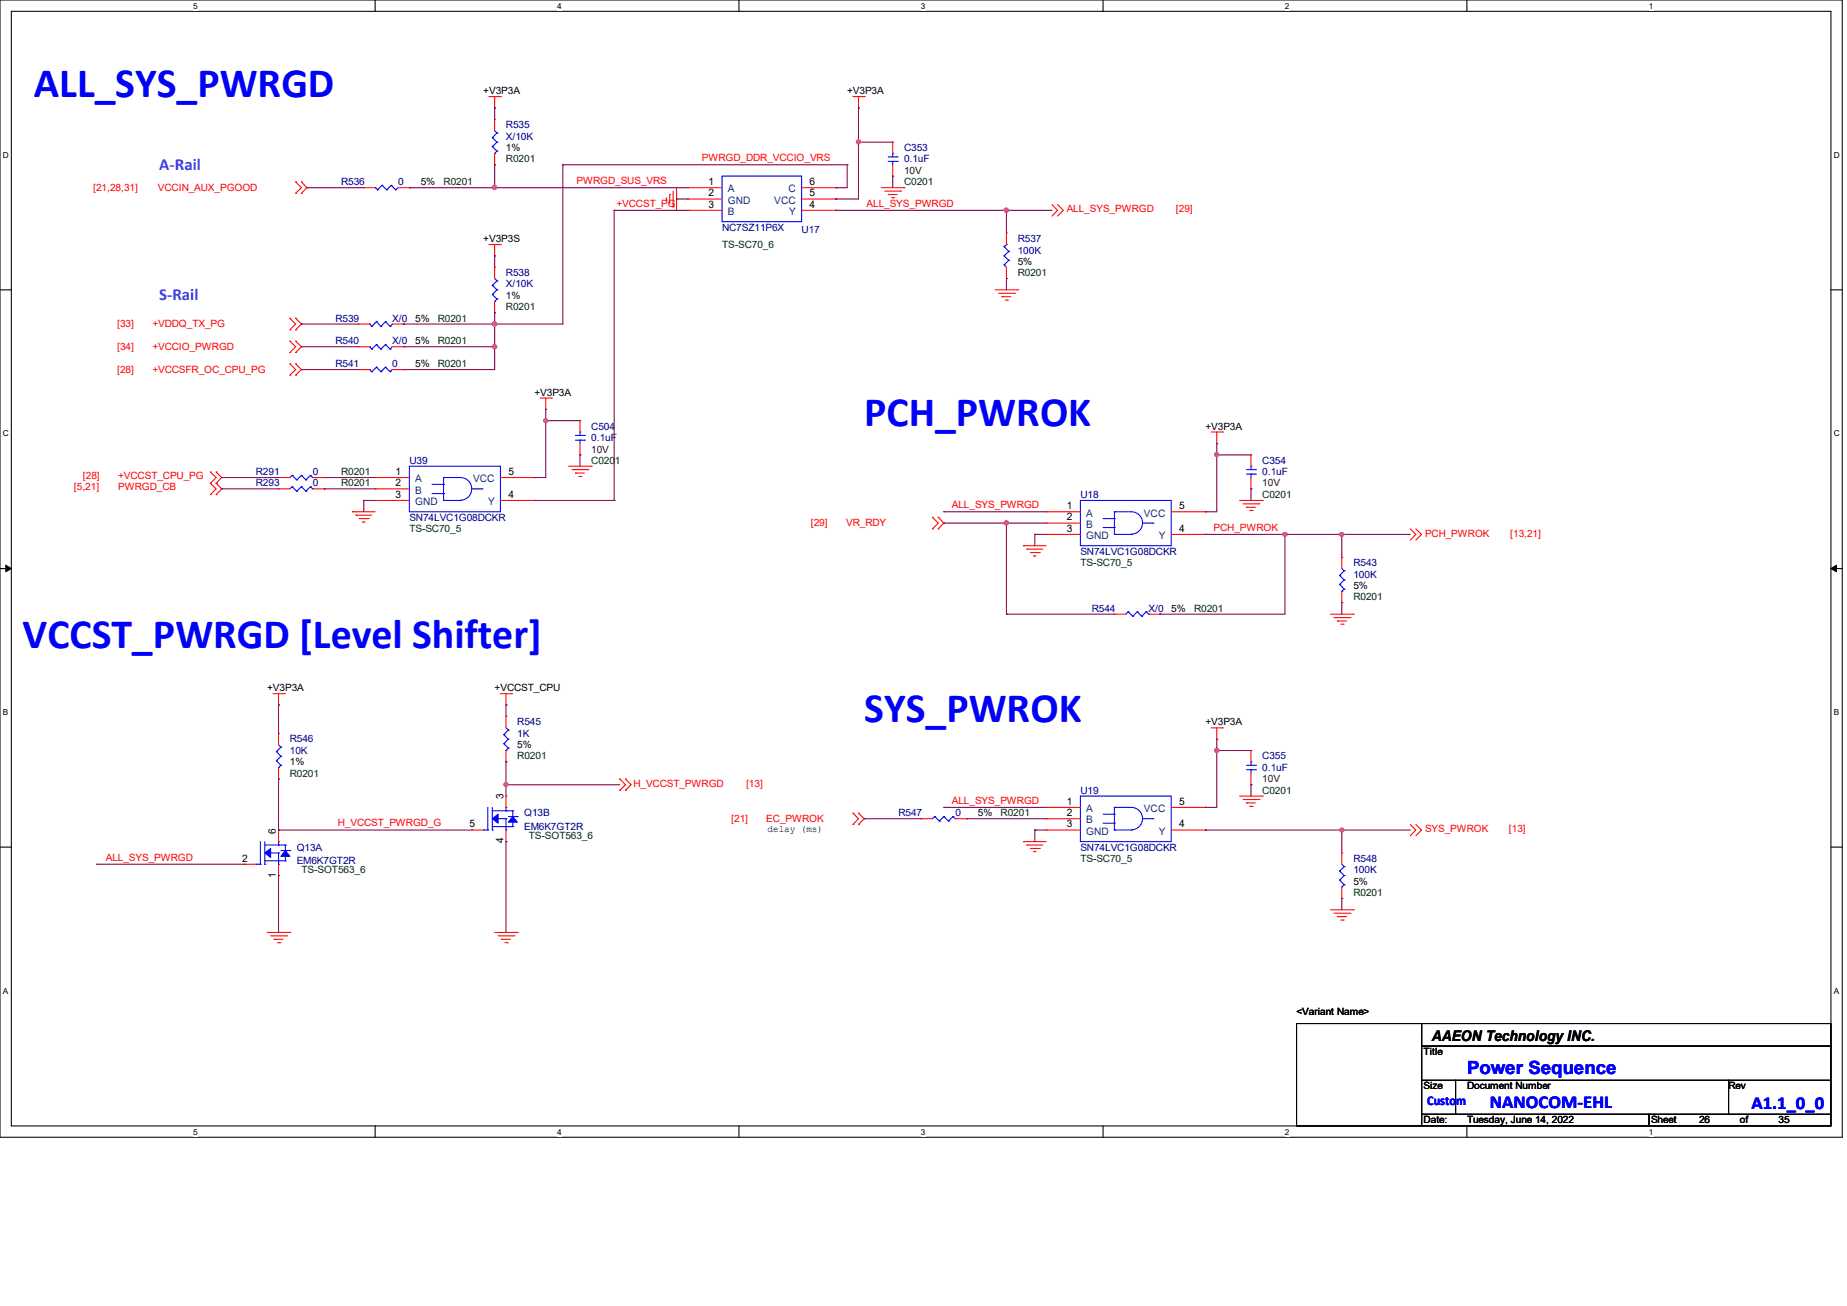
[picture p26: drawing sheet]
<svg xmlns="http://www.w3.org/2000/svg" width="297mm" height="210mm" viewBox="0 0 297 210" stroke-linecap="round" stroke-linejoin="round" font-family="sans-serif">
<defs><g id="words">
<g font-size="6.7" fill="#00f">
<text x="5.5" y="15.5">ALL_SYS_PWRGD</text>
<text x="139" y="68.6">PCH_PWROK</text>
<text x="3.6" y="104.2">VCCST_PWRGD [Level Shifter]</text>
<text x="139" y="116.1">SYS_PWROK</text>
</g>
<g font-size="2.9" fill="#00f">
<text x="235.9" y="172.8">Power Sequence</text>
<text x="239.6" y="178.2">NANOCOM-EHL</text>
<text x="281.6" y="178.3">A1.1_0_0</text>
</g>
<g font-size="2.7" fill="#8000ff">
<text x="25.6" y="27.3">A-Rail</text>
<text x="25.6" y="48.3">S-Rail</text>
</g>
<text font-size="2.4" x="230.2" y="167.3">AAEON Technology INC.</text>
<text font-size="2.2" fill="#00f" x="229.5" y="177.6">Custom</text>
<g font-size="1.7">
<text x="113.9" y="29.8">1</text>
<text x="130.2" y="29.8">6</text>
<text x="113.9" y="31.6">2</text>
<text x="113.9" y="33.4">3</text>
<text x="130.2" y="33.4">4</text>
<text x="130.2" y="31.6">5</text>
<text x="63.6" y="76.4">1</text>
<text x="81.7" y="76.4">5</text>
<text x="63.6" y="78.2">2</text>
<text x="63.6" y="80.1">3</text>
<text x="81.7" y="80.1">4</text>
<text x="171.5" y="81.9">1</text>
<text x="171.5" y="83.7">2</text>
<text x="189.6" y="81.9">5</text>
<text x="171.5" y="85.5">3</text>
<text x="189.6" y="85.5">4</text>
<text x="80.9" y="128.6" transform="rotate(-90 80.9 128.6)">3</text>
<text x="171.5" y="129.4">1</text>
<text x="171.5" y="131.2">2</text>
<text x="189.6" y="129.4">5</text>
<text x="44.4" y="134.1" transform="rotate(-90 44.4 134.1)">6</text>
<text x="75.5" y="133.1">5</text>
<text x="80.9" y="135.6" transform="rotate(-90 80.9 135.6)">4</text>
<text x="171.5" y="133.1">3</text>
<text x="189.6" y="133.1">4</text>
<text x="38.9" y="138.6">2</text>
<text x="44.4" y="141.1" transform="rotate(-90 44.4 141.1)">1</text>
</g>
<g font-size="1.7" fill="#004080">
<text x="117" y="30.9">A</text>
<text x="117" y="32.8">GND</text>
<text x="117" y="34.6">B</text>
<text x="124.5" y="32.8">VCC</text>
<text x="126.8" y="30.9">C</text>
<text x="126.9" y="34.6">Y</text>
<text x="66.8" y="77.6">A</text>
<text x="76.1" y="77.6">VCC</text>
<text x="66.8" y="79.4">B</text>
<text x="66.8" y="81.2">GND</text>
<text x="78.5" y="81.2">Y</text>
<text x="174.7" y="83.1">A</text>
<text x="183.9" y="83.1">VCC</text>
<text x="174.7" y="84.9">B</text>
<text x="174.7" y="86.7">GND</text>
<text x="186.3" y="86.7">Y</text>
<text x="174.7" y="130.6">A</text>
<text x="183.9" y="130.6">VCC</text>
<text x="174.7" y="132.4">B</text>
<text x="174.7" y="134.2">GND</text>
<text x="186.3" y="134.2">Y</text>
</g>
<g font-size="1.6">
<text x="77.7" y="15.2">+V3P3A</text>
<text x="136.2" y="15.2">+V3P3A</text>
<text x="67.6" y="29.8">5%</text>
<text x="81.4" y="24.3">1%</text>
<text x="77.7" y="38.9">+V3P3S</text>
<text x="163.7" y="42.6">5%</text>
<text x="66.8" y="51.7">5%</text>
<text x="81.4" y="48">1%</text>
<text x="66.8" y="59.1">5%</text>
<text x="66.8" y="55.4">5%</text>
<text x="85.9" y="63.6">+V3P3A</text>
<text x="193.8" y="69.1">+V3P3A</text>
<text x="217.6" y="94.7">5%</text>
<text x="188.3" y="98.3">5%</text>
<text x="43" y="111.2">+V3P3A</text>
<text x="79.5" y="111.2">+VCCST_CPU</text>
<text x="193.8" y="116.6">+V3P3A</text>
<text x="46.6" y="123.1">1%</text>
<text x="83.2" y="120.3">5%</text>
<text x="157.3" y="131.3">5%</text>
<text x="123.4" y="133.9">delay (ms)</text>
<text x="217.6" y="142.2">5%</text>
<text x="208.5" y="163.3">&lt;Variant Name&gt;</text>
<text x="228.9" y="169.7">Title</text>
<text x="228.9" y="175.2">Size</text>
<text x="235.9" y="175.2">Document Number</text>
<text x="278" y="175.2">Rev</text>
<text x="228.9" y="180.6">Date:</text>
<text x="235.9" y="180.6">Tuesday, June 14, 2022</text>
<text x="265.5" y="180.6">Sheet</text>
<text x="273.2" y="180.6">26</text>
<text x="279.8" y="180.6">of</text>
<text x="286" y="180.6">35</text>
</g>
<g font-size="1.6" fill="#000080">
<text x="81.4" y="20.6">R535</text>
<text x="81.4" y="22.5">X/10K</text>
<text x="54.9" y="29.8">R536</text>
<text x="64" y="29.8">0</text>
<text x="145.4" y="24.3">C353</text>
<text x="145.4" y="26.1">0.1uF</text>
<text x="116.1" y="37.1">NC7SZ11P6X</text>
<text x="128.9" y="37.5">U17</text>
<text x="163.7" y="38.9">R537</text>
<text x="163.7" y="40.8">100K</text>
<text x="81.4" y="44.4">R538</text>
<text x="81.4" y="46.2">X/10K</text>
<text x="53.9" y="51.7">R539</text>
<text x="63.1" y="51.7">X/0</text>
<text x="53.9" y="59.1">R541</text>
<text x="53.9" y="55.4">R540</text>
<text x="63.1" y="59.1">0</text>
<text x="63.1" y="55.4">X/0</text>
<text x="95.1" y="69.1">C504</text>
<text x="95.1" y="70.9">0.1uF</text>
<text x="41.1" y="76.4">R291</text>
<text x="50.3" y="76.4">0</text>
<text x="65.8" y="74.6">U39</text>
<text x="203" y="74.6">C354</text>
<text x="203" y="76.4">0.1uF</text>
<text x="41.1" y="78.2">R293</text>
<text x="50.3" y="78.2">0</text>
<text x="65.8" y="83.7">SN74LVC1G08DCKR</text>
<text x="173.7" y="80.1">U18</text>
<text x="173.7" y="89.2">SN74LVC1G08DCKR</text>
<text x="217.6" y="91.1">R543</text>
<text x="217.6" y="92.9">100K</text>
<text x="175.6" y="98.3">R544</text>
<text x="184.7" y="98.3">X/0</text>
<text x="46.6" y="119.4">R546</text>
<text x="83.2" y="116.6">R545</text>
<text x="83.2" y="118.5">1K</text>
<text x="46.6" y="121.2">10K</text>
<text x="203" y="122.1">C355</text>
<text x="203" y="124">0.1uF</text>
<text x="84.3" y="131.3">Q13B</text>
<text x="144.5" y="131.3">R547</text>
<text x="153.6" y="131.3">0</text>
<text x="173.7" y="127.6">U19</text>
<text x="47.7" y="136.8">Q13A</text>
<text x="84.3" y="133.5">EM6K7GT2R</text>
<text x="173.7" y="136.8">SN74LVC1G08DCKR</text>
<text x="47.7" y="138.9">EM6K7GT2R</text>
<text x="217.6" y="138.6">R548</text>
<text x="217.6" y="140.4">100K</text>
</g>
<g font-size="1.6" fill="#004000">
<text x="71.3" y="29.8">R0201</text>
<text x="81.4" y="26.1">R0201</text>
<text x="145.4" y="29.8">C0201</text>
<text x="116.1" y="39.8">TS-SC70_6</text>
<text x="163.7" y="44.4">R0201</text>
<text x="70.4" y="51.7">R0201</text>
<text x="81.4" y="49.9">R0201</text>
<text x="70.4" y="59.1">R0201</text>
<text x="70.4" y="55.4">R0201</text>
<text x="54.9" y="76.4">R0201</text>
<text x="95.1" y="74.6">C0201</text>
<text x="54.9" y="78.2">R0201</text>
<text x="203" y="80.1">C0201</text>
<text x="65.8" y="85.6">TS-SC70_5</text>
<text x="173.7" y="91.1">TS-SC70_5</text>
<text x="192" y="98.3">R0201</text>
<text x="217.6" y="96.5">R0201</text>
<text x="46.6" y="124.9">R0201</text>
<text x="83.2" y="122.1">R0201</text>
<text x="160.9" y="131.3">R0201</text>
<text x="203" y="127.6">C0201</text>
<text x="85" y="134.9">TS-SOT563_6</text>
<text x="48.5" y="140.4">TS-SOT563_6</text>
<text x="173.7" y="138.6">TS-SC70_5</text>
<text x="217.6" y="144.1">R0201</text>
</g>
<g font-size="1.6" fill="#f00">
<text x="92.7" y="29.6">PWRGD_SUS_VRS</text>
<text x="112.9" y="25.9">PWRGD_DDR_VCCIO_VRS</text>
<text x="15" y="30.7">[21,28,31]</text>
<text x="25.4" y="30.7">VCCIN_AUX_PGOOD</text>
<text x="99.1" y="33.2">+VCCST_PG</text>
<text x="139.4" y="33.2">ALL_SYS_PWRGD</text>
<text x="171.5" y="34.2">ALL_SYS_PWRGD</text>
<text x="189.1" y="34.2">[29]</text>
<text x="18.8" y="52.6">[33]</text>
<text x="24.5" y="52.6">+VDDQ_TX_PG</text>
<text x="18.8" y="56.3">[34]</text>
<text x="18.8" y="59.9">[28]</text>
<text x="24.5" y="56.3">+VCCIO_PWRGD</text>
<text x="24.5" y="59.9">+VCCSFR_OC_CPU_PG</text>
<text x="13.3" y="77">[28]</text>
<text x="19" y="77">+VCCST_CPU_PG</text>
<text x="11.9" y="78.8">[5,21]</text>
<text x="19" y="78.8">PWRGD_CB</text>
<text x="153.1" y="81.7">ALL_SYS_PWRGD</text>
<text x="130.4" y="84.6">[29]</text>
<text x="136.1" y="84.6">VR_RDY</text>
<text x="195.2" y="85.3">PCH_PWROK</text>
<text x="229.2" y="86.3">PCH_PWROK</text>
<text x="242.9" y="86.3">[13,21]</text>
<text x="101.9" y="126.5">H_VCCST_PWRGD</text>
<text x="120" y="126.5">[13]</text>
<text x="153.1" y="129.2">ALL_SYS_PWRGD</text>
<text x="54.3" y="132.9">H_VCCST_PWRGD_G</text>
<text x="117.6" y="132.2">[21]</text>
<text x="123.2" y="132.2">EC_PWROK</text>
<text x="229.2" y="133.8">SYS_PWROK</text>
<text x="242.7" y="133.8">[13]</text>
<text x="17" y="138.4">ALL_SYS_PWRGD</text>
</g>
<g font-size="1.6" fill="#400000">
<text x="145.4" y="27.9">10V</text>
<text x="95.1" y="72.8">10V</text>
<text x="203" y="78.2">10V</text>
<text x="203" y="125.8">10V</text>
</g>
<g font-size="1.3">
<text x="31.1" y="1.4">5</text>
<text x="89.6" y="1.4">4</text>
<text x="148.1" y="1.4">3</text>
<text x="206.6" y="1.4">2</text>
<text x="265.1" y="1.4">1</text>
<text x=".5" y="25.4">D</text>
<text x="294.9" y="25.4">D</text>
<text x=".5" y="70.2">C</text>
<text x="294.9" y="70.2">C</text>
<text x=".5" y="115">B</text>
<text x="294.9" y="115">B</text>
<text x=".5" y="159.8">A</text>
<text x="294.9" y="159.8">A</text>
<text x="31.1" y="182.5">5</text>
<text x="89.6" y="182.5">4</text>
<text x="148.1" y="182.5">3</text>
<text x="206.6" y="182.5">2</text>
<text x="265.1" y="182.5">1</text>
</g>
</g></defs>
<path d="M0 0h296.2v182.9h-296.2zM1.8 1.8h292.6v179.3h-292.6z" fill="none" stroke="#000" stroke-width=".17"/>
<g fill="#fff">
<path d="M31.1 .2h.7v1.5h-.7z"/>
<path d="M31.1 181.3h.7v1.5h-.7z"/>
</g>
<path d="M60.3 0v1.8M60.3 181.1v1.8" fill="none" stroke="#000" stroke-width=".17"/>
<g fill="#fff">
<path d="M89.6 .2h.7v1.5h-.7z"/>
<path d="M89.6 181.3h.7v1.5h-.7z"/>
</g>
<path d="M118.8 0v1.8M118.8 181.1v1.8" fill="none" stroke="#000" stroke-width=".17"/>
<g fill="#fff">
<path d="M148.1 .2h.7v1.5h-.7z"/>
<path d="M148.1 181.3h.7v1.5h-.7z"/>
</g>
<path d="M177.4 0v1.8M177.4 181.1v1.8" fill="none" stroke="#000" stroke-width=".17"/>
<g fill="#fff">
<path d="M206.6 .2h.7v1.5h-.7z"/>
<path d="M206.6 181.3h.7v1.5h-.7z"/>
</g>
<path d="M235.9 0v1.8M235.9 181.1v1.8" fill="none" stroke="#000" stroke-width=".17"/>
<g fill="#fff">
<path d="M265.1 .2h.8v1.5h-.8z"/>
<path d="M265.1 181.3h.8v1.5h-.8z"/>
<path d="M.5 24.2h.9v1.5h-.9z"/>
<path d="M294.9 24.2h.9v1.5h-.9z"/>
<path d="M.5 69h.9v1.5h-.9z"/>
<path d="M294.9 69h.9v1.5h-.9z"/>
</g>
<path d="M0 46.6h1.8M294.4 46.6h1.8" fill="none" stroke="#000" stroke-width=".17"/>
<g fill="#fff">
<path d="M.5 113.8h.8v1.5h-.8z"/>
<path d="M294.9 113.8h.8v1.5h-.8z"/>
</g>
<path d="M0 91.4h1.8M294.4 91.4h1.8" fill="none" stroke="#000" stroke-width=".17"/>
<path d="M.9 90.9l.9 .5-.9 .5zM294.4 91.4l.9-.5v1z" fill="#000" stroke="#000" stroke-width=".16"/>
<g fill="#fff">
<path d="M.5 158.6h.8v1.5h-.8z"/>
<path d="M294.9 158.6h.8v1.5h-.8z"/>
</g>
<path d="M0 136.2h1.8M294.4 136.2h1.8M208.5 164.6h20.1v16.5h-20.1zM228.6 164.6h65.8v3.6h-65.8zM228.6 168.2h65.8v5.5h-65.8zM228.6 173.7h5.5v5.5h-5.5zM228.6 179.2h36.6v1.9h-36.6zM234.1 173.7h43.9v5.5h-43.9zM265.2 179.2h29.2v1.9h-29.2zM278 173.7h16.4v5.5h-16.4z" fill="none" stroke="#000" stroke-width=".17"/>
<g fill="none" stroke="#f00" stroke-width=".17">
<path d="M78.6 15.5h1.9M79.5 17.4h.1M79.5 19.2h.1M79.5 15.5v1.9M79.5 19.2v1.8M80.5 15.5h.1M137.2 15.5h1.8M138 17.4h.1M138 15.5v1.9M139 15.5h.1M47.5 31.1h.1M47.5 29.3h.1"/>
<path d="M47.5 29.3l1 .9-1 .9M48.5 29.3h.1M48.5 31.1h.1M48.5 29.3l.9 .9-.9 .9M58.5 30.2h.1M58.5 30.2h1.8M64 30.2h1.8M65.8 30.2h.1M78.6 39.3h1.9M79.5 26.5h.1M79.5 24.7v1.8M79.5 39.3v1.8"/>
<path d="M80.5 39.3h.1M107.1 32.2h.1M107.1 31.8v.4M107.7 31.3h.1M107.7 31.3v1.4M108.2 33.3h.1M108.2 30.7v2.6M108.8 33.8h.1M108.8 30.2v3.6M110.6 30.2h.1M110.6 32h.1M110.6 33.8h.1"/>
<path d="M110.6 30.2h5.5M110.6 32h5.5M110.6 33.8h5.5M128.9 30.2h5.5M128.9 32h5.5M128.9 33.8h5.5M134.4 33.8h.1M134.4 32h.1M134.4 30.2h.1M141.7 30.2h3.7M142.3 30.7h2.5M142.8 31.3h.1"/>
<path d="M142.8 31.3h1.5M143.4 31.8h.3M143.6 28.3h.1M143.6 22.9h.1M143.6 22.9v1.8M143.6 26.5v1.8M143.7 31.8h.1M144.8 30.7h.1M145.4 30.2h.1M161.8 37.5h.1M161.8 37.5v1.8M169.2 32.9l.9 .9-.9 1"/>
<path d="M170.1 32.9l.9 .9-.9 1M46.6 56.7h.1M46.6 54.9h.1M46.6 58.5h.1M46.6 53h.1M46.6 51.2h.1M46.6 54.9l.9 .9-.9 .9M46.6 58.5l.9 .9-.9 .9M46.6 51.2l.9 .9-.9 .9M47.5 54.9h.1M47.5 56.7h.1M47.5 58.5h.1"/>
<path d="M47.5 51.2h.1M47.5 53h.1M47.5 54.9l1 .9-1 .9M47.5 58.5l1 .9-1 .9M47.5 51.2l1 .9-1 .9M57.6 59.4h.1M57.6 55.8h.1M57.6 52.1h.1M57.6 59.4h1.8M57.6 55.8h1.8M57.6 52.1h1.8M63.1 59.4h1.8"/>
<path d="M63.1 55.8h1.8M63.1 52.1h1.8M64.9 59.4h.1M64.9 55.8h.1M64.9 52.1h.1M79.5 41.1h.1M79.5 43h.1M79.5 50.3h.1M79.5 43v1.8M79.5 48.5v1.8M160 46.6h3.7M160.6 47.2h2.5"/>
<path d="M161.1 47.7h.1M161.1 47.7h1.5M161.7 48.3h.3M161.8 44.8h.1M161.8 43v1.8M162 48.3h.1M163.1 47.2h.1M163.7 46.6h.1M33.8 75.9h.1M33.8 77.7h.1M33.8 79.5h.1M33.8 75.9l1 .9-1 .9"/>
<path d="M33.8 77.7l1 .9-1 .9M34.8 77.7h.1M34.8 75.9h.1M34.8 79.5h.1M34.8 75.9l.8 .9-.8 .9M34.8 77.7l.8 .9-.8 .9M44.8 76.8h.1M44.8 78.6h.1M44.8 76.8h1.8M44.8 78.6h1.8M46.6 60.3h.1M47.5 60.3h.1"/>
<path d="M50.3 76.8h1.8M50.3 78.6h1.8M52.1 76.8h.1M52.1 78.6h.1M60.3 76.8h.1M60.3 78.6h.1M60.3 76.8h5.5M60.3 78.6h5.5M80.5 76.8h5.4M85.9 76.8h.1M86.9 64h1.8M87.8 65.8h.1"/>
<path d="M87.8 64v1.8M88.7 64h.1M91.4 75h3.7M92 75.5h2.5M92.5 76.1h.1M92.5 76.1h1.5M93.1 76.6h.3M93.3 73.2h.1M93.3 67.6h.1M93.3 67.6v1.9M93.3 71.3v1.9M93.4 76.6h.1"/>
<path d="M94.5 75.5h.1M95.1 75h.1M194.8 69.5h1.8M195.7 71.3h.1M195.7 69.5v1.8M196.6 69.5h.1M201.2 78.6h.1M201.2 73.2h.1M201.2 73.2v1.8M201.2 76.8v1.8M56.7 82.3h.1M56.7 82.3h3.6"/>
<path d="M57.2 82.8h.1M57.2 82.8h2.6M57.8 83.4h1.4M58.3 83.9h.1M58.3 83.9h.4M59.2 83.4h.1M60.3 80.5h.1M60.3 80.5h5.5M80.5 80.5h5.4M85.9 80.5h.1M149.9 85h.1M149.9 83.2h.1"/>
<path d="M149.9 83.2l1 .9-1 .9M150.9 83.2h.1M150.9 85h.1M150.9 83.2l.9 .9-.9 .9M164.6 87.8h.1M164.6 87.8h3.6M165.1 88.3h.1M165.1 88.3h2.6M165.7 88.9h1.4M166.2 89.4h.1M166.2 89.4h.4M167.1 88.9h.1"/>
<path d="M168.2 82.3h.1M168.2 84.1h.1M168.2 85.9h.1M168.2 82.3h5.5M168.2 84.1h5.5M168.2 85.9h5.5M179.2 98.8h.1M179.2 98.8h1.9M184.7 98.8h1.8M186.5 98.8h.1M188.3 82.3h5.5M188.3 85.9h5.5"/>
<path d="M193.8 82.3h.1M193.8 85.9h.1M199.3 80.5h3.7M199.9 81h2.5M200.4 81.6h.1M200.4 81.6h1.5M201 82.1h.3M201.3 82.1h.1M202.4 81h.1M203 80.5h.1M214 98.8h3.6M214.5 99.3h2.6"/>
<path d="M215.1 99.9h.1M215.1 99.9h1.4M215.8 89.6h.1M215.8 96.9h.1M215.8 89.6v1.8M215.8 95.1v1.8M217.1 99.3h.1M217.6 98.8h.1M226.8 85l.9 .9-.9 1M227.7 85l.9 .9-.9 1M43.9 111.5h1.8M44.8 113.4h.1"/>
<path d="M44.8 117.9h.1M44.8 111.5v1.9M44.8 117.9v1.9M45.7 111.5h.1M80.5 111.5h1.8M81.4 113.4h.1M81.4 115.2h.1M81.4 111.5v1.9M81.4 115.2v1.9M82.3 111.5h.1M194.8 117.1h1.8M195.7 118.9h.1"/>
<path d="M195.7 117.1v1.8M196.6 117.1h.1M215.6 100.4h.4M216 100.4h.1M39.3 139h.1M39.3 139h1.8M44.8 133.5h.1M44.8 125.3h.1M44.8 123.4v1.9M44.8 133.5v1.8M44.8 139v1.8M75.9 133.5h.1"/>
<path d="M75.9 133.5h1.8M81.4 135.3h.1M81.4 128h.1M81.4 122.5h.1M81.4 120.7v1.8M81.4 128v1.8M81.4 133.5v1.8M99.7 127.1h.1M99.7 125.3h.1M99.7 125.3l.9 .9-.9 .9M100.6 127.1h.1M100.6 125.3h.1"/>
<path d="M100.6 125.3l.9 .9-.9 .9M137.2 132.6h.1M137.2 130.8h.1M137.2 130.8l.8 .9-.8 .9M138 130.8h.1M138 132.6h.1M138 130.8l1 .9-1 .9M148.1 131.7h.1M148.1 131.7h1.8M153.6 131.7h1.8M155.4 131.7h.1M164.6 135.3h.1"/>
<path d="M164.6 135.3h3.6M165.1 135.9h.1M165.1 135.9h2.6M165.7 136.4h1.4M166.2 136.9h.1M166.2 136.9h.4M167.1 136.4h.1M168.2 129.8h.1M168.2 131.7h.1M168.2 133.5h.1M168.2 129.8h5.5M168.2 131.7h5.5"/>
<path d="M168.2 133.5h5.5M188.3 129.8h5.5M188.3 133.5h5.5M193.8 129.8h.1M193.8 133.5h.1M199.3 128h3.7M199.9 128.6h2.5M200.4 129.1h.1M200.4 129.1h1.5M201 129.7h.3M201.2 126.2h.1M201.2 120.7h.1"/>
<path d="M201.2 120.7v1.8M201.2 124.3v1.9M201.3 129.7h.1M202.4 128.6h.1M203 128h.1M215.8 137.2h.1M215.8 137.2v1.8M226.8 132.6l.9 .9-.9 .9M227.7 132.6l.9 .9-.9 .9M43 149.9h3.6M43.5 150.5h2.6M44.1 151h.1"/>
<path d="M44.1 151h1.4M44.6 151.6h.4M44.8 140.8h.1M45 151.6h.1M46.1 150.5h.1M46.6 149.9h.1M79.5 149.9h3.7M80.1 150.5h2.5M80.6 151h.1M80.6 151h1.5M81.2 151.6h.4M81.6 151.6h.1"/>
<path d="M82.6 150.5h.1M83.2 149.9h.1M214 146.3h3.6M214.5 146.9h2.6M215.1 147.4h.1M215.1 147.4h1.4M215.6 148h.4M215.8 144.5h.1M215.8 142.6v1.9M216 148h.1M217.1 146.9h.1M217.6 146.3h.1"/>
</g>
<g fill="none" stroke="#00f" stroke-width=".17">
<path d="M60.3 30.2h.1M60.3 30.2l.4 .3M60.7 30.5h.1M61.4 29.8h.1M61.4 29.8l-.7 .7M61.4 29.8l.8 .7M62.2 30.5h.1M62.9 29.8h.1M62.9 29.8l.7 .7M62.9 29.8l-.7 .7M63.6 30.5h.1M64 30.2l-.4 .3"/>
<path d="M79.2 22.1h.1M79.2 23.6h.1M79.2 23.6l.7 .7M79.2 22.1l.7 .8M79.5 24.7h.1M79.5 21l.4 .4M79.9 24.3h.1M79.9 21.4h.1M79.9 22.9h.1M79.9 24.3l-.4 .4M79.9 21.4l-.7 .7M79.9 22.9l-.7 .7"/>
<path d="M116.1 28.3h12.8v7.3h-12.8zM142.8 25.2h1.5M142.8 26h1.5M143.6 24.7h.1M143.6 26h.1M143.6 24.7v.5M143.6 26v.5M144.3 25.2h.1M144.3 26h.1M161.5 39.7h.1M161.5 39.7l.7 .7M161.8 39.3h.1"/>
<path d="M161.8 39.3l-.3 .4M59.4 59.4h.1M59.4 55.8h.1M59.4 52.1h.1M59.4 59.4l.4 .4M59.4 55.8l.4 .3M59.4 52.1l.4 .4M59.8 59.8h.1M59.8 56.1h.1M59.8 52.5h.1M60.5 59.1h.1M60.5 55.4h.1"/>
<path d="M60.5 51.7h.1M60.5 59.1l-.7 .7M60.5 59.1l.8 .7M60.5 55.4l-.7 .7M60.5 55.4l.8 .7M60.5 51.7l-.7 .8M60.5 51.7l.8 .8M61.3 59.8h.1M61.3 56.1h.1M61.3 52.5h.1M62 59.1h.1M62 55.4h.1"/>
<path d="M62 51.7h.1M62 59.1l.7 .7M62 59.1l-.7 .7M62 55.4l.7 .7M62 55.4l-.7 .7M62 51.7l.7 .8M62 51.7l-.7 .8M62.7 59.8h.1M62.7 56.1h.1M62.7 52.5h.1M63.1 59.4l-.4 .4M63.1 55.8l-.4 .3"/>
<path d="M63.1 52.1l-.4 .4M79.2 45.9h.1M79.2 47.4h.1M79.2 47.4l.7 .7M79.2 45.9l.7 .7M79.5 48.5h.1M79.5 44.8l.4 .4M79.9 48.1h.1M79.9 45.2h.1M79.9 46.6h.1M79.9 48.1l-.4 .4M79.9 45.2l-.7 .7"/>
<path d="M79.9 46.6l-.7 .8M161.5 42.6h.1M161.5 41.1h.1M161.5 42.6l.3 .4M161.5 41.1l.7 .8M162.2 41.9h.1M162.2 40.4h.1M162.2 41.9l-.7 .7M162.2 40.4l-.7 .7M47 76.5h.1M47 78.3h.1M47 76.5l-.4 .3"/>
<path d="M47 76.5l.7 .7M47 78.3l-.4 .3M47 78.3l.7 .7M47.7 77.2h.1M47.7 79h.1M48.5 76.5h.1M48.5 78.3h.1M48.5 76.5l-.8 .7M48.5 76.5l.7 .7M48.5 78.3l-.8 .7M48.5 78.3l.7 .7M49.2 77.2h.1"/>
<path d="M49.2 79h.1M49.9 76.5h.1M49.9 78.3h.1M49.9 76.5l-.7 .7M49.9 76.5l.4 .3M49.9 78.3l-.7 .7M49.9 78.3l.4 .3M50.3 76.8h.1M50.3 78.6h.1M65.8 75h14.7v7.3h-14.7zM69.5 77.9h1.8M69.5 79.4h1.8"/>
<path d="M71.3 76.8h.1M71.3 77.9h.1M71.3 79.4h.1M71.3 76.8h2.7a1.82 1.82 0 0 1 1.9 1.8 1.82 1.82 0 0 1-1.9 1.8M71.3 76.8v3.7M75.9 78.6h1.6M77.5 78.6h.1M92.5 70h1.5M92.5 70.8h1.5M93.3 69.5h.1M93.3 70.8h.1M93.3 69.5v.5"/>
<path d="M93.3 70.8v.5M94 70h.1M94 70.8h.1M200.4 75.5h1.5M200.4 76.2h1.5M201.2 75h.1M201.2 76.2h.1M201.2 75v.5M201.2 76.2v.6M201.9 75.5h.1M201.9 76.2h.1M71.3 80.5h.1"/>
<path d="M71.3 80.5h2.7M74 80.5h.1M173.7 80.5h14.6v7.3h-14.6zM177.4 83.4h1.8M177.4 84.8h1.8M179.2 85.9h.1M179.2 82.3h.1M179.2 83.4h.1M179.2 84.8h.1M179.2 82.3h2.7a1.8 1.8 0 0 1 1.8 1.8 1.8 1.8 0 0 1-1.8 1.8M179.2 82.3v3.6M179.2 85.9h2.7"/>
<path d="M181.4 98.4h.1M181.4 98.4l-.3 .4M181.4 98.4l.8 .7M181.9 85.9h.1M182.2 99.1h.1M182.9 98.4h.1M182.9 98.4l-.7 .7M182.9 98.4l.7 .7M183.6 99.1h.1M183.8 84.1h1.6M184.3 98.4h.1M184.3 98.4l-.7 .7"/>
<path d="M184.3 98.4l.4 .4M184.7 98.8h.1M185.4 84.1h.1M215.4 92.5h.1M215.4 94h.1M215.4 94l.8 .7M215.4 92.5l.8 .8M215.8 95.1h.1M215.8 91.4l.4 .4M216.2 94.7h.1M216.2 91.8h.1M216.2 93.3h.1"/>
<path d="M216.2 94.7l-.4 .4M216.2 91.8l-.8 .7M216.2 93.3l-.8 .7M44.8 119.8l.4 .3M81 118.2h.1M81 119.6h.1M81 119.6l.7 .7M81 118.2l.7 .7M81.4 117.1l.3 .3M81.7 117.4h.1M81.7 118.9h.1M81.7 117.4l-.7 .8"/>
<path d="M81.7 118.9l-.7 .7M41.1 139h.1M41.1 139h.8M41.9 139h.1M41.9 135.3v3.7M42.6 139h.1M42.6 135.3v3.7M42.6 135.9h3.3M42.6 138.4h3.3M43.5 137.2h1.3M44.4 120.9h.1M44.4 122.3h.1"/>
<path d="M44.4 122.3l.8 .8M44.4 120.9l.8 .7M44.8 135.9h.1M44.8 138.4h.1M44.8 137.2h.1M44.8 139h.1M44.8 135.3h.1M44.8 123.4h.1M44.8 135.3v.6M44.8 137.2v1.8M45.2 123.1h.1M45.2 120.1h.1"/>
<path d="M45.2 121.6h.1M45.2 136.8h1.4M45.2 123.1l-.4 .3M45.2 120.1l-.8 .8M45.2 121.6l-.8 .7M45.9 138.4h.1M45.9 137.7h.1M45.9 135.9h.1M45.9 136.8h.1M45.9 135.9v.9M45.9 137.7v.7M46.6 136.8h.1"/>
<path d="M77.7 133.5h.1M77.7 133.5h.7M78.4 133.5h.1M78.4 129.8v3.7M79.2 133.5h.1M79.2 129.8v3.7M79.2 130.4h3.3M79.2 132.9h3.3M80.1 131.7h1.3M81.4 130.4h.1M81.4 132.9h.1M81.4 131.7h.1"/>
<path d="M81.4 133.5h.1M81.4 129.8h.1M81.4 120.7h.1M81.4 129.8v.6M81.4 131.7v1.8M81.7 120.3h.1M81.7 131.3h1.5M81.7 120.3l-.3 .4M82.5 132.9h.1M82.5 132.2h.1M82.5 130.4h.1M82.5 131.3h.1"/>
<path d="M82.5 130.4v.9M82.5 132.2v.7M83.2 131.3h.1M150.3 131.3h.1M150.3 131.3l-.4 .4M150.3 131.3l.7 .7M151 132h.1M151.8 131.3h.1M151.8 131.3l-.8 .7M151.8 131.3l.7 .7M152.5 132h.1M153.2 131.3h.1"/>
<path d="M153.2 131.3l-.7 .7M153.2 131.3l.4 .4M153.6 131.7h.1M173.7 128h14.6v7.3h-14.6zM177.4 130.9h1.8M177.4 132.4h1.8M179.2 133.5h.1M179.2 129.8h.1M179.2 130.9h.1M179.2 132.4h.1M179.2 129.8h2.7a1.8 1.8 0 0 1 1.8 1.8 1.8 1.8 0 0 1-1.8 1.8M179.2 129.8v3.7"/>
<path d="M179.2 133.5h2.7M181.9 133.5h.1M183.8 131.7h1.6M185.4 131.7h.1M200.4 123.1h1.5M200.4 123.8h1.5M201.2 122.5h.1M201.2 123.8h.1M201.2 122.5v.6M201.2 123.8v.5M201.9 123.1h.1M201.9 123.8h.1"/>
<path d="M215.8 139l.4 .4M216.2 139.4h.1M216.2 139.4l-.8 .7M215.4 140.1h.1M215.4 141.5h.1M215.4 141.5l.8 .8M215.4 140.1l.8 .7M215.8 142.6h.1M216.2 142.3h.1M216.2 140.8h.1M216.2 142.3l-.4 .3M216.2 140.8l-.8 .7"/>
</g>
<g fill="#00f" stroke="#00f" stroke-width=".17">
<path d="M42.6 137.2l.9-.8v1.5z" fill-rule="evenodd"/>
<path d="M45.9 136.8l.7 .9h-1.4z" fill-rule="evenodd"/>
<path d="M79.2 131.7l.9-.8v1.5z" fill-rule="evenodd"/>
<path d="M82.5 131.3l.7 .9h-1.5z" fill-rule="evenodd"/>
</g>
<g fill="none" stroke="#800040" stroke-width=".17">
<path d="M79.5 17.4h.1M79.5 17.4v1.8M138 17.4h.1M138 17.4v14.6h-3.6M49.4 30.2h.1M49.4 30.2h9.1M65.8 30.2h.1M65.8 30.2h44.8M79.5 26.5h.1M79.5 30.2h.1M79.5 26.5v3.7M90.5 26.5h.1"/>
<path d="M90.5 26.5h45.7M90.5 26.5v25.6h-25.6M98.8 33.8h.1M98.8 33.8h11.8M98.8 33.8v46.7M108.8 32h.1M108.8 32h1.8M134.4 32h.1M134.4 30.2h.1M134.4 33.8h.1M134.4 33.8h34.8M136.2 26.5h.1"/>
<path d="M136.2 26.5v3.7h-1.8M138 22.9h.1M138 22.9h5.6M143.6 28.3h.1M143.6 28.3v1.9M161.8 33.8h.1M161.8 33.8v3.7M48.5 55.8h.1M48.5 59.4h.1M48.5 52.1h.1M48.5 55.8h9.1M48.5 59.4h9.1"/>
<path d="M48.5 52.1h9.1M64.9 55.8h.1M64.9 59.4h.1M64.9 52.1h.1M64.9 55.8h14.6M79.5 52.1h.1M79.5 41.1h.1M79.5 50.3h.1M79.5 55.8h.1M79.5 41.1v1.9M79.5 50.3v9.1h-14.6M161.8 44.8h.1"/>
<path d="M161.8 44.8v1.8M35.6 76.8h.1M35.6 78.6h.1M35.6 76.8h9.2M35.6 78.6h9.2M52.1 76.8h.1M52.1 78.6h.1M52.1 76.8h8.2M52.1 78.6h8.2M85.9 76.8h.1M87.8 67.6h.1M87.8 65.8h.1"/>
<path d="M87.8 65.8v11h-1.9M87.8 67.6h5.5M93.3 73.2h.1M93.3 73.2v1.8M195.7 73.2h.1M195.7 71.3h.1M195.7 71.3v11h-1.9M195.7 73.2h5.5M201.2 78.6h.1M201.2 78.6v1.9M58.5 80.5h.1M58.5 80.5h1.8"/>
<path d="M58.5 80.5v1.8M85.9 80.5h12.9M98.8 80.5h.1M151.8 84.1h.1M151.8 82.3h.1M151.8 82.3h16.4M151.8 84.1h16.4M161.8 98.8h.1M161.8 84.1h.1M161.8 84.1v14.7M161.8 98.8h17.4M166.4 85.9h.1"/>
<path d="M166.4 85.9v1.9M166.4 85.9h1.8M186.5 98.8h.1M193.8 85.9h.1M193.8 82.3h.1M193.8 85.9h33M206.6 85.9h.1M206.6 85.9v12.9h-20.1M215.8 85.9h.1M215.8 96.9h.1M215.8 85.9v3.7M215.8 96.9v1.9"/>
<path d="M44.8 113.4h.1M44.8 113.4v4.5M81.4 113.4h.1M81.4 113.4v1.8M195.7 118.9h.1M195.7 118.9v10.9h-1.9M15.5 139h.1M15.5 139h23.8M44.8 125.3h.1M44.8 133.5h.1M44.8 125.3v8.2M44.8 133.5h31.1"/>
<path d="M81.4 122.5h.1M81.4 126.2h.1M81.4 135.3h.1M81.4 122.5v5.5M81.4 135.3v14.6M81.4 126.2h18.3M139 131.7h.1M139 131.7h9.1M151.8 129.8h.1M151.8 129.8h16.4M155.4 131.7h.1M155.4 131.7h12.8"/>
<path d="M166.4 133.5h.1M166.4 133.5h1.8M166.4 133.5v1.8M193.8 133.5h.1M193.8 129.8h.1M193.8 133.5h33M195.7 120.7h.1M195.7 120.7h5.5M201.2 126.2h.1M201.2 126.2v1.8M215.8 133.5h.1M215.8 133.5v3.7"/>
<path d="M44.8 140.8h.1M44.8 140.8v9.1M215.8 144.5h.1M215.8 144.5v1.8"/>
</g>
<g fill="#f0f" stroke="#f0f" stroke-width=".17">
<circle cx="79.5" cy="30.1" r=".35"/>
<circle cx="79.5" cy="55.8" r=".35"/>
<circle cx="138.1" cy="22.8" r=".33"/>
<circle cx="81.4" cy="126.2" r=".33"/>
<circle cx="195.7" cy="120.7" r=".35"/>
<circle cx="215.8" cy="133.5" r=".33"/>
<circle cx="161.8" cy="33.8" r=".35"/>
<circle cx="195.7" cy="73.1" r=".33"/>
<circle cx="161.8" cy="84.1" r=".35"/>
<circle cx="206.6" cy="85.9" r=".33"/>
<circle cx="215.8" cy="85.9" r=".33"/>
<circle cx="79.5" cy="52.1" r=".35"/>
<circle cx="87.8" cy="67.6" r=".33"/>
</g>
<use href="#words"/>
</svg>
